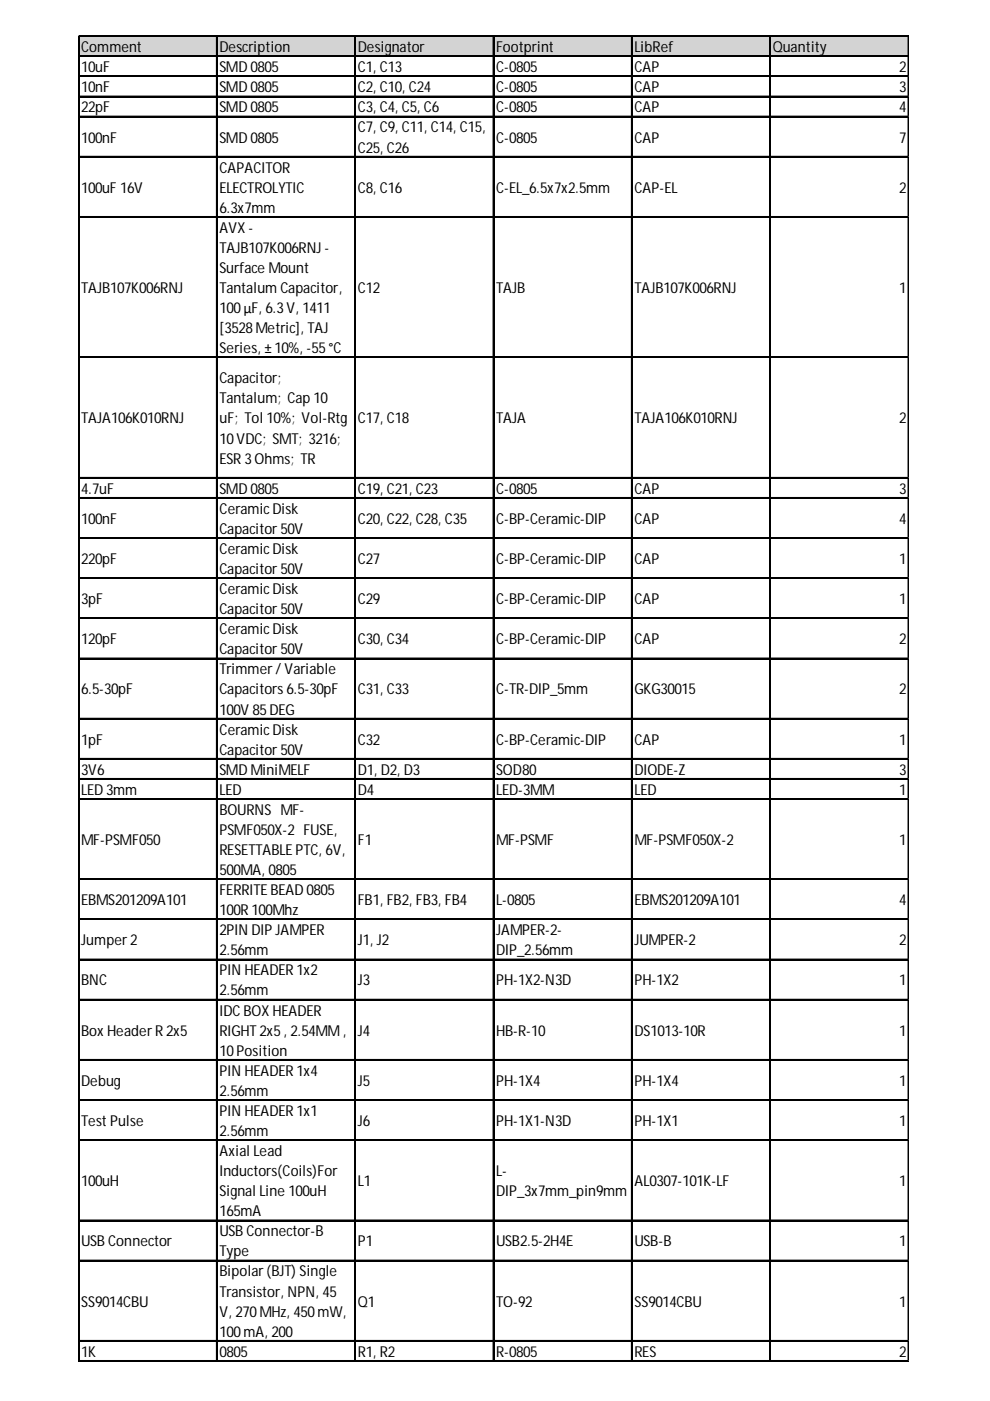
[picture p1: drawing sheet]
<svg xmlns="http://www.w3.org/2000/svg" width="210mm" height="297mm" viewBox="0 0 210 297" stroke-linecap="round" stroke-linejoin="round" font-family="sans-serif">
<defs><g id="words">
<g font-size="3.2">
<text x="17.2" y="11.1">Comment</text>
<text x="46.5" y="11.1">Description</text>
<text x="75.8" y="11.1">Designator</text>
<text x="105.2" y="11.1">Footprint</text>
<text x="134.5" y="11.1">LibRef</text>
<text x="163.8" y="11.1">Quantity</text>
<text x="17.2" y="15.3">10uF</text>
<text x="46.5" y="15.3">SMD 0805</text>
<text x="75.8" y="15.3">C1, C13</text>
<text x="105.2" y="15.3">C-0805</text>
<text x="134.5" y="15.3">CAP</text>
<text x="190.6" y="15.3">2</text>
<text x="17.2" y="19.6">10nF</text>
<text x="17.2" y="23.8">22pF</text>
<text x="46.5" y="19.6">SMD 0805</text>
<text x="46.5" y="23.8">SMD 0805</text>
<text x="75.8" y="19.6">C2, C10, C24</text>
<text x="75.8" y="23.8">C3, C4, C5, C6</text>
<text x="105.2" y="19.6">C-0805</text>
<text x="105.2" y="23.8">C-0805</text>
<text x="134.5" y="19.6">CAP</text>
<text x="134.5" y="23.8">CAP</text>
<text x="190.6" y="19.6">3</text>
<text x="190.6" y="23.8">4</text>
<text x="75.8" y="28.1">C7, C9, C11, C14, C15,</text>
<text x="17.2" y="30.2">100nF</text>
<text x="46.5" y="30.2">SMD 0805</text>
<text x="75.8" y="32.3">C25, C26</text>
<text x="105.2" y="30.2">C-0805</text>
<text x="134.5" y="30.2">CAP</text>
<text x="190.6" y="30.2">7</text>
<text x="17.2" y="40.9">100uF 16V</text>
<text x="46.5" y="36.6">CAPACITOR</text>
<text x="46.5" y="40.9">ELECTROLYTIC</text>
<text x="75.8" y="40.9">C8, C16</text>
<text x="105.2" y="40.9">C-EL_6.5x7x2.5mm</text>
<text x="134.5" y="40.9">CAP-EL</text>
<text x="190.6" y="40.9">2</text>
<text x="46.5" y="45.1">6.3x7mm</text>
<text x="46.5" y="49.4">AVX-</text>
<text x="46.5" y="53.6">TAJB107K006RNJ-</text>
<text x="46.5" y="57.9">Surface Mount</text>
<text x="17.2" y="62.1">TAJB107K006RNJ</text>
<text x="46.5" y="62.1">Tantalum Capacitor,</text>
<text x="75.8" y="62.1">C12</text>
<text x="105.2" y="62.1">TAJB</text>
<text x="134.5" y="62.1">TAJB107K006RNJ</text>
<text x="190.6" y="62.1">1</text>
<text x="46.5" y="66.4">100µF, 6.3V, 1411</text>
<text x="46.5" y="70.6">[3528Metric], TAJ</text>
<text x="46.5" y="74.9">Series, ±10%, -55°C</text>
<text x="46.5" y="81.3">Capacitor;</text>
<text x="17.2" y="89.8">TAJA106K010RNJ</text>
<text x="46.5" y="85.5">Tantalum; Cap 10</text>
<text x="46.5" y="89.8">uF; Tol 10%; Vol-Rtg</text>
<text x="75.8" y="89.8">C17, C18</text>
<text x="105.2" y="89.8">TAJA</text>
<text x="134.5" y="89.8">TAJA106K010RNJ</text>
<text x="190.6" y="89.8">2</text>
<text x="46.5" y="94">10VDC; SMT; 3216;</text>
<text x="46.5" y="98.3">ESR3Ohms; TR</text>
<text x="17.2" y="104.7">4.7uF</text>
<text x="46.5" y="104.7">SMD 0805</text>
<text x="75.8" y="104.7">C19, C21, C23</text>
<text x="105.2" y="104.7">C-0805</text>
<text x="134.5" y="104.7">CAP</text>
<text x="190.6" y="104.7">3</text>
<text x="17.2" y="111.1">100nF</text>
<text x="46.5" y="108.9">CeramicDisk</text>
<text x="46.5" y="113.2">Capacitor50V</text>
<text x="75.8" y="111.1">C20, C22, C28, C35</text>
<text x="105.2" y="111.1">C-BP-Ceramic-DIP</text>
<text x="134.5" y="111.1">CAP</text>
<text x="190.6" y="111.1">4</text>
<text x="17.2" y="119.6">220pF</text>
<text x="46.5" y="117.4">CeramicDisk</text>
<text x="75.8" y="119.6">C27</text>
<text x="105.2" y="119.6">C-BP-Ceramic-DIP</text>
<text x="134.5" y="119.6">CAP</text>
<text x="190.6" y="119.6">1</text>
<text x="46.5" y="121.7">Capacitor50V</text>
<text x="46.5" y="126">CeramicDisk</text>
<text x="17.2" y="128.1">3pF</text>
<text x="46.5" y="130.2">Capacitor50V</text>
<text x="75.8" y="128.1">C29</text>
<text x="105.2" y="128.1">C-BP-Ceramic-DIP</text>
<text x="134.5" y="128.1">CAP</text>
<text x="190.6" y="128.1">1</text>
<text x="17.2" y="136.6">120pF</text>
<text x="46.5" y="134.5">CeramicDisk</text>
<text x="75.8" y="136.6">C30, C34</text>
<text x="105.2" y="136.6">C-BP-Ceramic-DIP</text>
<text x="134.5" y="136.6">CAP</text>
<text x="190.6" y="136.6">2</text>
<text x="46.5" y="138.7">Capacitor50V</text>
<text x="46.5" y="143">Trimmer/Variable</text>
<text x="17.2" y="147.2">6.5-30pF</text>
<text x="46.5" y="147.2">Capacitors6.5-30pF</text>
<text x="75.8" y="147.2">C31, C33</text>
<text x="105.2" y="147.2">C-TR-DIP_5mm</text>
<text x="134.5" y="147.2">GKG30015</text>
<text x="190.6" y="147.2">2</text>
<text x="46.5" y="151.5">100V 85DEG</text>
<text x="46.5" y="155.7">CeramicDisk</text>
<text x="17.2" y="157.9">1pF</text>
<text x="46.5" y="160">Capacitor50V</text>
<text x="75.8" y="157.9">C32</text>
<text x="105.2" y="157.9">C-BP-Ceramic-DIP</text>
<text x="134.5" y="157.9">CAP</text>
<text x="190.6" y="157.9">1</text>
<text x="17.2" y="164.3">3V6</text>
<text x="46.5" y="164.3">SMD MiniMELF</text>
<text x="75.8" y="164.3">D1, D2, D3</text>
<text x="105.2" y="164.3">SOD80</text>
<text x="134.5" y="164.3">DIODE-Z</text>
<text x="190.6" y="164.3">3</text>
<text x="17.2" y="168.5">LED 3mm</text>
<text x="46.5" y="168.5">LED</text>
<text x="46.5" y="172.8">BOURNS MF-</text>
<text x="75.8" y="168.5">D4</text>
<text x="105.2" y="168.5">LED-3MM</text>
<text x="134.5" y="168.5">LED</text>
<text x="190.6" y="168.5">1</text>
<text x="17.2" y="179.1">MF-PSMF050</text>
<text x="46.5" y="177">PSMF050X-2 FUSE,</text>
<text x="75.8" y="179.1">F1</text>
<text x="105.2" y="179.1">MF-PSMF</text>
<text x="134.5" y="179.1">MF-PSMF050X-2</text>
<text x="190.6" y="179.1">1</text>
<text x="46.5" y="181.3">RESETTABLEPTC, 6V,</text>
<text x="46.5" y="185.5">500MA, 0805</text>
<text x="17.2" y="191.9">EBMS201209A101</text>
<text x="46.5" y="189.8">FERRITEBEAD 0805</text>
<text x="75.8" y="191.9">FB1, FB2, FB3, FB4</text>
<text x="105.2" y="191.9">L-0805</text>
<text x="134.5" y="191.9">EBMS201209A101</text>
<text x="190.6" y="191.9">4</text>
<text x="46.5" y="194">100R100Mhz</text>
<text x="17.2" y="200.4">Jumper2</text>
<text x="46.5" y="198.3">2PIN DIPJAMPER</text>
<text x="46.5" y="202.6">2.56mm</text>
<text x="75.8" y="200.4">J1, J2</text>
<text x="105.2" y="198.3">JAMPER-2-</text>
<text x="105.2" y="202.6">DIP_2.56mm</text>
<text x="134.5" y="200.4">JUMPER-2</text>
<text x="190.6" y="200.4">2</text>
<text x="17.2" y="208.9">BNC</text>
<text x="46.5" y="206.8">PIN HEADER1x2</text>
<text x="75.8" y="208.9">J3</text>
<text x="105.2" y="208.9">PH-1X2-N3D</text>
<text x="134.5" y="208.9">PH-1X2</text>
<text x="190.6" y="208.9">1</text>
<text x="46.5" y="211.1">2.56mm</text>
<text x="46.5" y="215.3">IDCBOXHEADER</text>
<text x="17.2" y="219.6">BoxHeaderR2x5</text>
<text x="46.5" y="219.6">RIGHT2x5, 2.54MM,</text>
<text x="75.8" y="219.6">J4</text>
<text x="105.2" y="219.6">HB-R-10</text>
<text x="134.5" y="219.6">DS1013-10R</text>
<text x="190.6" y="219.6">1</text>
<text x="46.5" y="223.8">10Position</text>
<text x="17.2" y="230.2">Debug</text>
<text x="46.5" y="228.1">PIN HEADER1x4</text>
<text x="46.5" y="232.3">2.56mm</text>
<text x="75.8" y="230.2">J5</text>
<text x="105.2" y="230.2">PH-1X4</text>
<text x="134.5" y="230.2">PH-1X4</text>
<text x="190.6" y="230.2">1</text>
<text x="17.2" y="238.7">TestPulse</text>
<text x="46.5" y="236.6">PIN HEADER1x1</text>
<text x="75.8" y="238.7">J6</text>
<text x="105.2" y="238.7">PH-1X1-N3D</text>
<text x="134.5" y="238.7">PH-1X1</text>
<text x="190.6" y="238.7">1</text>
<text x="46.5" y="240.9">2.56mm</text>
<text x="46.5" y="245.1">Axial Lead</text>
<text x="17.2" y="251.5">100uH</text>
<text x="46.5" y="249.4">Inductors(Coils)For</text>
<text x="75.8" y="251.5">L1</text>
<text x="105.2" y="249.4">L-</text>
<text x="134.5" y="251.5">AL0307-101K-LF</text>
<text x="190.6" y="251.5">1</text>
<text x="46.5" y="253.6">Signal Line 100uH</text>
<text x="46.5" y="257.9">165mA</text>
<text x="105.2" y="253.6">DIP_3x7mm_pin9mm</text>
<text x="46.5" y="262.1">USBConnector-B</text>
<text x="17.2" y="264.3">USBConnector</text>
<text x="46.5" y="266.4">Type</text>
<text x="75.8" y="264.3">P1</text>
<text x="105.2" y="264.3">USB2.5-2H4E</text>
<text x="134.5" y="264.3">USB-B</text>
<text x="190.6" y="264.3">1</text>
<text x="46.5" y="270.6">Bipolar(BJT) Single</text>
<text x="46.5" y="274.9">Transistor, NPN, 45</text>
<text x="17.2" y="277">SS9014CBU</text>
<text x="46.5" y="279.1">V, 270MHz, 450mW,</text>
<text x="75.8" y="277">Q1</text>
<text x="105.2" y="277">TO-92</text>
<text x="134.5" y="277">SS9014CBU</text>
<text x="190.6" y="277">1</text>
<text x="17.2" y="287.7">1K</text>
<text x="46.5" y="283.4">100mA, 200</text>
<text x="46.5" y="287.7">0805</text>
<text x="75.8" y="287.7">R1, R2</text>
<text x="105.2" y="287.7">R-0805</text>
<text x="134.5" y="287.7">RES</text>
<text x="190.6" y="287.7">2</text>
</g>
</g></defs>
<path d="M16.7 7.8h176v4.3h-176z" fill="#d3d3d3"/>
<g fill="none" stroke="#000" stroke-width=".21">
<path d="M16.6 7.6v281.1M16.7 7.6v281.1M16.8 7.6h175.9M16.8 7.7h175.9M16.8 11.9h175.9M16.8 12h175.9M16.8 16.1h175.9M16.8 16.2h175.9M45.9 7.8v280.9M46 7.8v280.9M75.2 7.8v280.9M75.3 7.8v280.9"/>
<path d="M104.5 7.8v280.9M104.6 7.8v280.9M133.9 7.8v280.9M134 7.8v280.9M163.2 7.8v280.9M163.3 7.8v280.9M192.5 7.8v280.9M192.6 7.8v280.9M16.8 20.4h175.9M16.8 20.5h175.9M16.8 24.6h175.9M16.8 24.7h175.9"/>
<path d="M16.8 33.1h175.9M16.8 33.2h175.9M16.8 45.9h175.9M16.8 46h175.9M16.8 75.7h175.9M16.8 75.8h175.9M16.8 101.2h175.9M16.8 101.3h175.9M16.8 105.5h175.9M16.8 105.6h175.9M16.8 114h175.9M16.8 114.1h175.9"/>
<path d="M16.8 122.5h175.9M16.8 122.6h175.9M16.8 131h175.9M16.8 131.1h175.9M16.8 139.5h175.9M16.8 139.6h175.9M16.8 152.3h175.9M16.8 152.4h175.9M16.8 160.8h175.9M16.8 160.9h175.9M16.8 165h175.9M16.8 165.2h175.9"/>
<path d="M16.8 169.3h175.9M16.8 169.4h175.9M16.8 186.3h175.9M16.8 186.4h175.9M16.8 194.8h175.9M16.8 194.9h175.9M16.8 203.3h175.9M16.8 203.5h175.9M16.8 211.9h175.9M16.8 212h175.9M16.8 224.6h175.9M16.8 224.7h175.9"/>
<path d="M16.8 233.1h175.9M16.8 233.2h175.9M16.8 241.6h175.9M16.8 241.7h175.9M16.8 258.7h175.9M16.8 258.8h175.9M16.8 267.2h175.9M16.8 267.3h175.9M16.8 284.2h175.9M16.8 284.3h175.9M16.8 288.5h175.9M16.8 288.6h175.9"/>
</g>
<path d="M192.7 16.1h.1" fill="none" stroke="#d4d4d4" stroke-width=".21"/>
<path d="M192.7 16.1v.2z" fill="#d4d4d4"/>
<path d="M192.7 20.4h.1" fill="none" stroke="#d4d4d4" stroke-width=".21"/>
<path d="M192.7 20.4v.2z" fill="#d4d4d4"/>
<path d="M192.7 24.6h.1" fill="none" stroke="#d4d4d4" stroke-width=".21"/>
<path d="M192.7 24.6v.2z" fill="#d4d4d4"/>
<path d="M192.7 33.1h.1" fill="none" stroke="#d4d4d4" stroke-width=".21"/>
<path d="M192.7 33.1v.2z" fill="#d4d4d4"/>
<path d="M192.7 45.9h.1" fill="none" stroke="#d4d4d4" stroke-width=".21"/>
<path d="M192.7 45.9v.2z" fill="#d4d4d4"/>
<path d="M192.7 75.7h.1" fill="none" stroke="#d4d4d4" stroke-width=".21"/>
<path d="M192.7 75.7v.2z" fill="#d4d4d4"/>
<path d="M192.7 101.2h.1" fill="none" stroke="#d4d4d4" stroke-width=".21"/>
<path d="M192.7 101.2v.2z" fill="#d4d4d4"/>
<path d="M192.7 105.5h.1" fill="none" stroke="#d4d4d4" stroke-width=".21"/>
<path d="M192.7 105.5v.2z" fill="#d4d4d4"/>
<path d="M192.7 114h.1" fill="none" stroke="#d4d4d4" stroke-width=".21"/>
<path d="M192.7 114v.2z" fill="#d4d4d4"/>
<path d="M192.7 122.5h.1" fill="none" stroke="#d4d4d4" stroke-width=".21"/>
<path d="M192.7 122.5v.2z" fill="#d4d4d4"/>
<path d="M192.7 131h.1" fill="none" stroke="#d4d4d4" stroke-width=".21"/>
<path d="M192.7 131v.2z" fill="#d4d4d4"/>
<path d="M192.7 139.5h.1" fill="none" stroke="#d4d4d4" stroke-width=".21"/>
<path d="M192.7 139.5v.2z" fill="#d4d4d4"/>
<path d="M192.7 152.3h.1" fill="none" stroke="#d4d4d4" stroke-width=".21"/>
<path d="M192.7 152.3v.2z" fill="#d4d4d4"/>
<path d="M192.7 160.8h.1" fill="none" stroke="#d4d4d4" stroke-width=".21"/>
<path d="M192.7 160.8v.2z" fill="#d4d4d4"/>
<path d="M192.7 165h.1" fill="none" stroke="#d4d4d4" stroke-width=".21"/>
<path d="M192.7 165v.3z" fill="#d4d4d4"/>
<path d="M192.7 169.3h.1" fill="none" stroke="#d4d4d4" stroke-width=".21"/>
<path d="M192.7 169.3v.2z" fill="#d4d4d4"/>
<path d="M192.7 186.3h.1" fill="none" stroke="#d4d4d4" stroke-width=".21"/>
<path d="M192.7 186.3v.2z" fill="#d4d4d4"/>
<path d="M192.7 194.8h.1" fill="none" stroke="#d4d4d4" stroke-width=".21"/>
<path d="M192.7 194.8v.2z" fill="#d4d4d4"/>
<path d="M192.7 203.3h.1" fill="none" stroke="#d4d4d4" stroke-width=".21"/>
<path d="M192.7 203.3v.3z" fill="#d4d4d4"/>
<path d="M192.7 211.9h.1" fill="none" stroke="#d4d4d4" stroke-width=".21"/>
<path d="M192.7 211.9v.2z" fill="#d4d4d4"/>
<path d="M192.7 224.6h.1" fill="none" stroke="#d4d4d4" stroke-width=".21"/>
<path d="M192.7 224.6v.2z" fill="#d4d4d4"/>
<path d="M192.7 233.1h.1" fill="none" stroke="#d4d4d4" stroke-width=".21"/>
<path d="M192.7 233.1v.2z" fill="#d4d4d4"/>
<path d="M192.7 241.6h.1" fill="none" stroke="#d4d4d4" stroke-width=".21"/>
<path d="M192.7 241.6v.3z" fill="#d4d4d4"/>
<path d="M192.7 258.7h.1" fill="none" stroke="#d4d4d4" stroke-width=".21"/>
<path d="M192.7 258.7v.2z" fill="#d4d4d4"/>
<path d="M192.7 267.2h.1" fill="none" stroke="#d4d4d4" stroke-width=".21"/>
<path d="M192.7 267.2v.2z" fill="#d4d4d4"/>
<path d="M192.7 284.2h.1" fill="none" stroke="#d4d4d4" stroke-width=".21"/>
<path d="M192.7 284.2v.2z" fill="#d4d4d4"/>
<path d="M192.7 288.5h.1" fill="none" stroke="#d4d4d4" stroke-width=".21"/>
<path d="M192.7 288.5v.2z" fill="#d4d4d4"/>
<use href="#words"/>
</svg>
